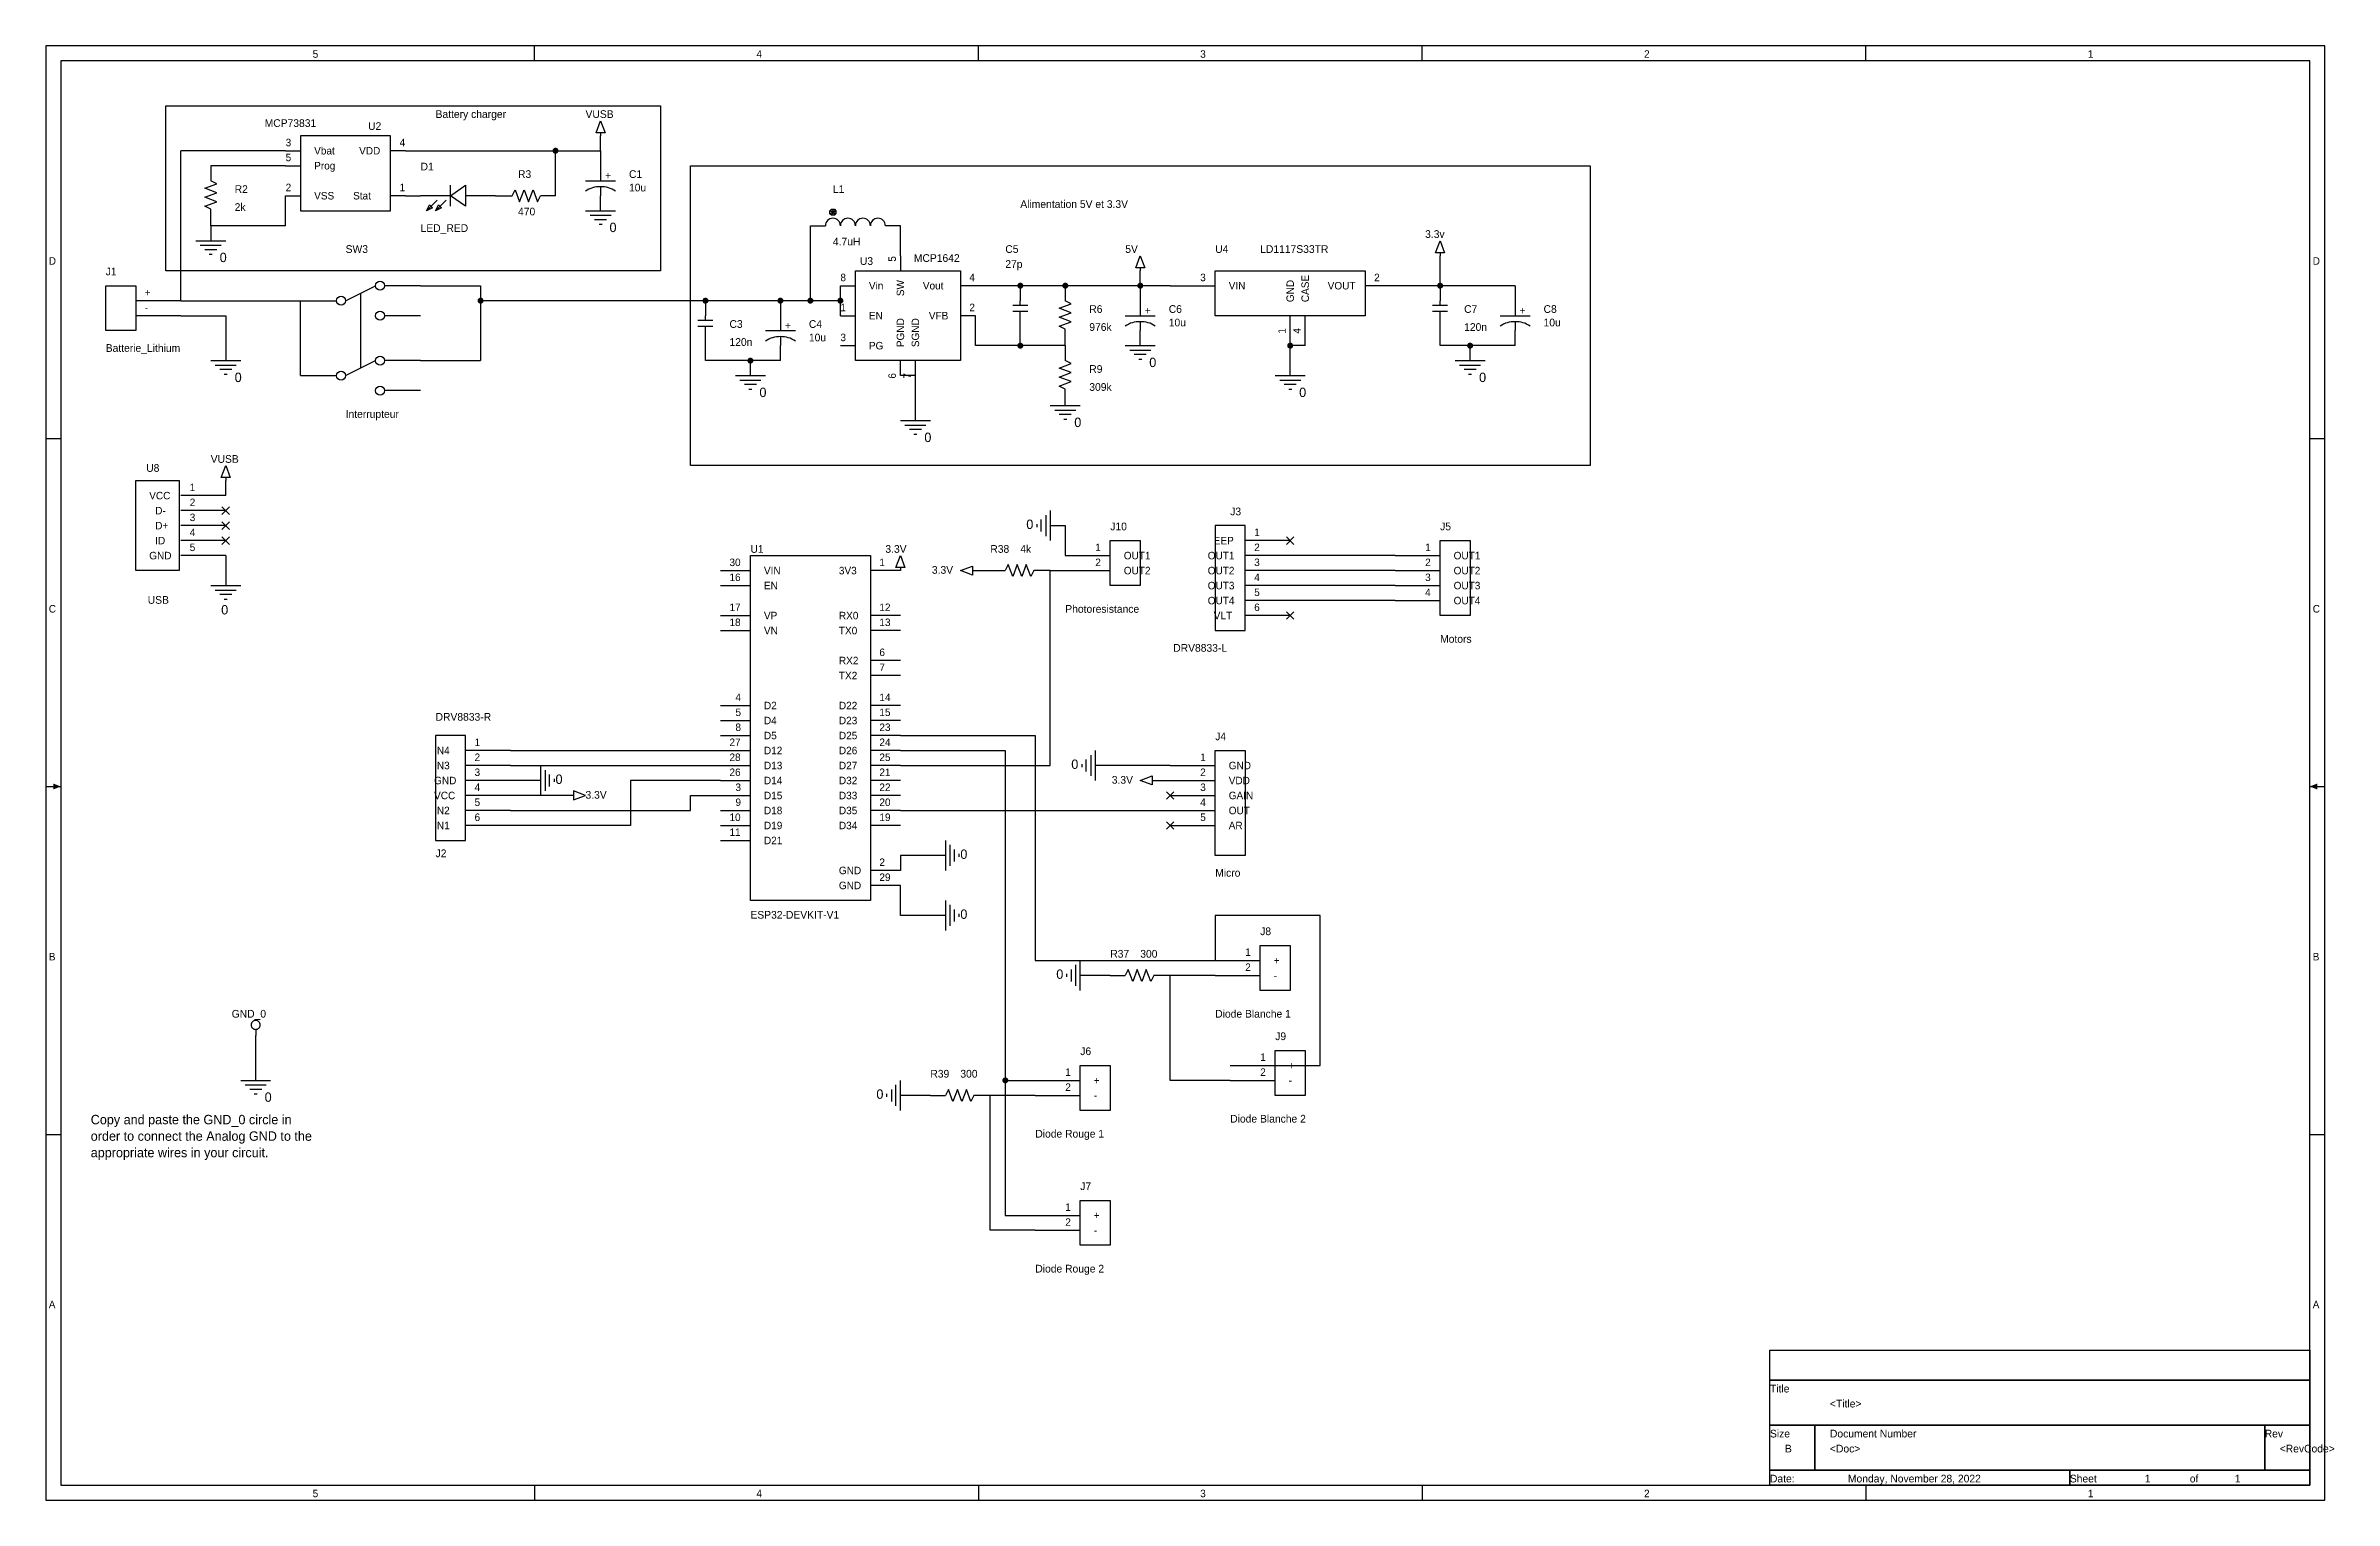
# Model space of a CAD drawing. Extents: x -0.1 to 15.2, y 0.1 to 9.8.
import ezdxf

# ---------------------------------------------------------------- set-up
doc = ezdxf.new("R2010")
doc.units = 0

msp = doc.modelspace()

# ---------------------------------------------------------------- texts
at = {"layer": 'COMMENTS'}
for s, height, p in [('Battery charger', 0.0514, (2.5, 9.3186)), ('Alimentation 5V et 3.3V', 0.0514, (6.4, 8.7186)), ('Copy and paste the GND_0 circle in', 0.0628, (0.2, 2.6072)), ('order to connect the Analog GND to the', 0.0628, (0.2, 2.4972)), ('appropriate wires in your circuit.', 0.0628, (0.2, 2.3872))]:
    msp.add_text(s, height=height, dxfattribs=at).set_placement(p)
at = {"layer": 'PARTS'}
for s, p in [('3', (1.5, 9.13)), ('4', (2.26, 9.13)), ('5', (1.5, 9.03)), ('Vbat', (1.69, 9.075)), ('Prog', (1.69, 8.975)), ('VDD', (1.99, 9.075)), ('2', (1.5, 8.83)), ('1', (2.26, 8.83)), ('VSS', (1.69, 8.775)), ('Stat', (1.95, 8.775)), ('8', (5.2, 8.23)), ('4', (6.06, 8.23)), ('3', (7.6, 8.23)), ('2', (8.76, 8.23)), ('+', (0.56, 8.13)), ('Vin', (5.39, 8.175)), ('Vout', (5.75, 8.175)), ('VIN', (7.79, 8.175)), ('VOUT', (8.45, 8.175)), ('-', (0.56, 8.03)), ('1', (5.2, 8.03)), ('EN', (5.39, 7.975)), ('VFB', (5.79, 7.975)), ('2', (6.06, 8.03)), ('3', (5.2, 7.83)), ('PG', (5.39, 7.775)), ('1', (0.86, 6.83)), ('VCC', (0.59, 6.775)), ('D-', (0.63, 6.675)), ('2', (0.86, 6.73)), ('D+', (0.63, 6.575)), ('4', (0.86, 6.53)), ('3', (0.86, 6.63)), ('1', (7.96, 6.53)), ('GND', (0.59, 6.375)), ('ID', (0.63, 6.475)), ('5', (0.86, 6.43)), ('1', (6.9, 6.43)), ('OUT1', (7.09, 6.375)), ('OUT1', (7.65, 6.375)), ('EEP', (7.69, 6.475)), ('2', (7.96, 6.43)), ('1', (9.1, 6.43)), ('OUT1', (9.29, 6.375)), ('30', (4.46, 6.33)), ('16', (4.46, 6.23)), ('VIN', (4.69, 6.275)), ('3V3', (5.19, 6.275)), ('1', (5.46, 6.33)), ('2', (6.9, 6.33)), ('OUT2', (7.09, 6.275)), ('OUT2', (7.65, 6.275)), ('4', (7.96, 6.23)), ('3', (7.96, 6.33)), ('3', (9.1, 6.23)), ('2', (9.1, 6.33)), ('OUT2', (9.29, 6.275)), ('EN', (4.69, 6.175)), ('OUT3', (7.65, 6.175)), ('OUT4', (7.65, 6.075)), ('5', (7.96, 6.13)), ('4', (9.1, 6.13)), ('OUT3', (9.29, 6.175)), ('OUT4', (9.29, 6.075)), ('17', (4.46, 6.03)), ('18', (4.46, 5.93)), ('VP', (4.69, 5.975)), ('RX0', (5.19, 5.975)), ('12', (5.46, 6.03)), ('13', (5.46, 5.93)), ('VLT', (7.69, 5.975)), ('6', (7.96, 6.03)), ('VN', (4.69, 5.875)), ('TX0', (5.19, 5.875)), ('RX2', (5.19, 5.675)), ('6', (5.46, 5.73)), ('7', (5.46, 5.63)), ('TX2', (5.19, 5.575)), ('4', (4.5, 5.43)), ('5', (4.5, 5.33)), ('D2', (4.69, 5.375)), ('D22', (5.19, 5.375)), ('14', (5.46, 5.43)), ('15', (5.46, 5.33)), ('8', (4.5, 5.23)), ('D4', (4.69, 5.275)), ('D5', (4.69, 5.175)), ('D23', (5.19, 5.275)), ('D25', (5.19, 5.175)), ('23', (5.46, 5.23)), ('IN4', (2.49, 5.075)), ('2', (2.76, 5.03)), ('1', (2.76, 5.13)), ('27', (4.46, 5.13)), ('28', (4.46, 5.03)), ('D12', (4.69, 5.075)), ('D26', (5.19, 5.075)), ('24', (5.46, 5.13)), ('25', (5.46, 5.03)), ('1', (7.6, 5.03)), ('GND', (2.49, 4.875)), ('IN3', (2.49, 4.975)), ('3', (2.76, 4.93)), ('26', (4.46, 4.93)), ('D13', (4.69, 4.975)), ('D14', (4.69, 4.875)), ('D27', (5.19, 4.975)), ('D32', (5.19, 4.875)), ('21', (5.46, 4.93)), ('2', (7.6, 4.93)), ('VDD', (7.79, 4.875)), ('GND', (7.79, 4.975)), ('VCC', (2.49, 4.775)), ('4', (2.76, 4.83)), ('5', (2.76, 4.73)), ('3', (4.5, 4.83)), ('9', (4.5, 4.73)), ('D15', (4.69, 4.775)), ('D33', (5.19, 4.775)), ('22', (5.46, 4.83)), ('20', (5.46, 4.73)), ('4', (7.6, 4.73)), ('3', (7.6, 4.83)), ('GAIN', (7.79, 4.775)), ('IN2', (2.49, 4.675)), ('IN1', (2.49, 4.575)), ('6', (2.76, 4.63)), ('10', (4.46, 4.63)), ('11', (4.46, 4.53)), ('D18', (4.69, 4.675)), ('D19', (4.69, 4.575)), ('D35', (5.19, 4.675)), ('D34', (5.19, 4.575)), ('19', (5.46, 4.63)), ('5', (7.6, 4.63)), ('AR', (7.79, 4.575)), ('OUT', (7.79, 4.675)), ('D21', (4.69, 4.475)), ('GND', (5.19, 4.275)), ('2', (5.46, 4.33)), ('29', (5.46, 4.23)), ('GND', (5.19, 4.175)), ('2', (7.9, 3.63)), ('1', (7.9, 3.73)), ('+', (8.09, 3.675)), ('-', (8.09, 3.575)), ('1', (8, 3.03)), ('1', (6.7, 2.93)), ('+', (6.89, 2.875)), ('2', (8, 2.93)), ('+', (8.19, 2.975)), ('2', (6.7, 2.83)), ('-', (6.89, 2.775)), ('-', (8.19, 2.875)), ('1', (6.7, 2.03)), ('+', (6.89, 1.975)), ('2', (6.7, 1.93)), ('-', (6.89, 1.875))]:
    msp.add_text(s, height=0.05, dxfattribs=at).set_placement(p)
for s, p in [('5', (5.57, 8.36)), ('CASE', (8.325, 8.09)), ('SW', (5.625, 8.13)), ('GND', (8.225, 8.09)), ('PGND', (5.625, 7.79)), ('SGND', (5.725, 7.79)), ('1', (8.17, 7.88)), ('4', (8.27, 7.88)), ('6', (5.57, 7.58)), ('7', (5.67, 7.58))]:
    msp.add_text(s, height=0.05, rotation=90, dxfattribs=at).set_placement(p)
at = {"layer": 'PARTTEXT'}
for s, height, p in [('MCP73831', 0.0514, (1.36, 9.2586)), ('VUSB', 0.0514, (3.5, 9.3186)), ('U2', 0.0514, (2.05, 9.2386)), ('D1', 0.0514, (2.4, 8.9686)), ('R2', 0.0514, (1.16, 8.8186)), ('R3', 0.0514, (3.05, 8.9186)), ('+', 0.0514, (3.63, 8.9086)), ('C1', 0.0514, (3.79, 8.9186)), ('10u', 0.0514, (3.79, 8.8286)), ('L1', 0.0514, (5.15, 8.8186)), ('2k', 0.0514, (1.16, 8.6986)), ('470', 0.0514, (3.05, 8.6686)), ('LED_RED', 0.0514, (2.4, 8.5586)), ('0', 0.0628, (3.66, 8.5572)), ('3.3v', 0.0514, (9.1, 8.5186)), ('0', 0.0628, (1.06, 8.3572)), ('SW3', 0.0514, (1.9, 8.4186)), ('4.7uH', 0.0514, (5.15, 8.4686)), ('MCP1642', 0.0514, (5.69, 8.3586)), ('C5', 0.0514, (6.3, 8.4186)), ('5V', 0.0514, (7.1, 8.4186)), ('U4', 0.0514, (7.7, 8.4186)), ('LD1117S33TR', 0.0514, (8, 8.4186)), ('J1', 0.0514, (0.3, 8.2686)), ('U3', 0.0514, (5.33, 8.3386)), ('27p', 0.0514, (6.3, 8.3186)), ('C3', 0.0514, (4.46, 7.9186)), ('+', 0.0514, (4.83, 7.9086)), ('C4', 0.0514, (4.99, 7.9186)), ('976k', 0.0514, (6.86, 7.8986)), ('R6', 0.0514, (6.86, 8.0186)), ('+', 0.0514, (7.23, 8.0086)), ('C6', 0.0514, (7.39, 8.0186)), ('10u', 0.0514, (7.39, 7.9286)), ('C7', 0.0514, (9.36, 8.0186)), ('120n', 0.0514, (9.36, 7.8986)), ('+', 0.0514, (9.73, 8.0086)), ('C8', 0.0514, (9.89, 8.0186)), ('10u', 0.0514, (9.89, 7.9286)), ('Batterie_Lithium', 0.0514, (0.3, 7.7586)), ('120n', 0.0514, (4.46, 7.7986)), ('10u', 0.0514, (4.99, 7.8286)), ('R9', 0.0514, (6.86, 7.6186)), ('0', 0.0628, (7.26, 7.6572)), ('0', 0.0628, (1.16, 7.5572)), ('0', 0.0628, (4.66, 7.4572)), ('309k', 0.0514, (6.86, 7.4986)), ('0', 0.0628, (8.26, 7.4572)), ('0', 0.0628, (9.46, 7.5572)), ('Interrupteur', 0.0514, (1.9, 7.3186)), ('0', 0.0628, (5.76, 7.1572)), ('0', 0.0628, (6.76, 7.2572)), ('VUSB', 0.0514, (1, 7.0186)), ('U8', 0.0514, (0.57, 6.9586)), ('J3', 0.0514, (7.8, 6.6686)), ('0', 0.0628, (6.44, 6.5772)), ('J10', 0.0514, (7, 6.5686)), ('J5', 0.0514, (9.2, 6.5686)), ('U1', 0.0514, (4.6, 6.4186)), ('3.3V', 0.0514, (5.5, 6.4186)), ('R38', 0.0514, (6.2, 6.4186)), ('4k', 0.0514, (6.4, 6.4186)), ('3.3V', 0.0514, (5.81, 6.2786)), ('USB', 0.0514, (0.58, 6.0786)), ('0', 0.0628, (1.07, 6.0072)), ('Photoresistance', 0.0514, (6.7, 6.0186)), ('DRV8833-L', 0.0514, (7.42, 5.7586)), ('Motors', 0.0514, (9.2, 5.8186)), ('DRV8833-R', 0.0514, (2.5, 5.2986)), ('J4', 0.0514, (7.7, 5.1686)), ('0', 0.0628, (6.74, 4.9772)), ('0', 0.0628, (3.3, 4.8772)), ('3.3V', 0.0514, (7.01, 4.8786)), ('3.3V', 0.0514, (3.5, 4.7786)), ('J2', 0.0514, (2.5, 4.3886)), ('0', 0.0628, (6, 4.3772)), ('Micro', 0.0514, (7.7, 4.2586)), ('ESP32-DEVKIT-V1', 0.0514, (4.6, 3.9786)), ('0', 0.0628, (6, 3.9772)), ('J8', 0.0514, (8, 3.8686)), ('R37', 0.0514, (7, 3.7186)), ('300', 0.0514, (7.2, 3.7186)), ('0', 0.0628, (6.64, 3.5772)), ('GND_0', 0.0514, (1.14, 3.3186)), ('Diode Blanche 1', 0.0514, (7.7, 3.3186)), ('J9', 0.0514, (8.1, 3.1686)), ('J6', 0.0514, (6.8, 3.0686)), ('R39', 0.0514, (5.8, 2.9186)), ('300', 0.0514, (6, 2.9186)), ('0', 0.0628, (1.36, 2.7572)), ('0', 0.0628, (5.44, 2.7772)), ('Diode Blanche 2', 0.0514, (7.8, 2.6186)), ('Diode Rouge 1', 0.0514, (6.5, 2.5186)), ('J7', 0.0514, (6.8, 2.1686)), ('Diode Rouge 2', 0.0514, (6.5, 1.6186)), ('Title', 0.0514, (11.4, 0.8186)), ('Size', 0.0514, (11.4, 0.5186)), ('Document Number', 0.0514, (11.8, 0.5186)), ('Rev', 0.0514, (14.7, 0.5186)), ('Date:', 0.0514, (11.4, 0.2186)), ('Sheet', 0.0514, (13.4, 0.2186)), ('of', 0.0514, (14.2, 0.2186))]:
    msp.add_text(s, height=height, dxfattribs=at).set_placement(p)
at = {"layer": 'TITLE'}
for s, height, p in [('5', 0.05, (1.68, 9.72)), ('4', 0.05, (4.64, 9.72)), ('3', 0.05, (7.6, 9.72)), ('2', 0.05, (10.56, 9.72)), ('1', 0.05, (13.52, 9.72)), ('D', 0.05, (-0.08, 8.34)), ('D', 0.05, (15.02, 8.34)), ('C', 0.05, (-0.08, 6.02)), ('C', 0.05, (15.02, 6.02)), ('B', 0.05, (-0.08, 3.7)), ('B', 0.05, (15.02, 3.7)), ('A', 0.05, (-0.08, 1.38)), ('A', 0.05, (15.02, 1.38)), ('<Title>', 0.0514, (11.8, 0.7186)), ('B', 0.0514, (11.5, 0.4186)), ('<Doc>', 0.0514, (11.8, 0.4186)), ('<RevCode>', 0.0514, (14.8, 0.4186)), ('5', 0.05, (1.68, 0.12)), ('4', 0.05, (4.64, 0.12)), ('3', 0.05, (7.6, 0.12)), ('2', 0.05, (10.56, 0.12)), ('Monday, November 28, 2022', 0.0514, (11.92, 0.2186)), ('1', 0.05, (13.52, 0.12)), ('1', 0.0514, (13.9, 0.2186)), ('1', 0.0514, (14.5, 0.2186))]:
    msp.add_text(s, height=height, dxfattribs=at).set_placement(p)

# ---------------------------------------------------------------- linework, layer by layer
at = {"layer": 'COMMENTS'}
for points in [[(0.7, 9.4), (4, 9.4), (4, 8.3), (0.7, 8.3)], [(4.2, 9), (10.2, 9), (10.2, 7), (4.2, 7)]]:
    msp.add_lwpolyline(points, close=True, dxfattribs=at)
at = {"layer": 'PARTS'}
for p, q in [((1.5, 9.1), (1.6, 9.1)), ((2.3, 9.1), (2.2, 9.1)), ((3.6, 9.1), (3.6, 9)), ((1, 9), (1, 8.9)), ((1.5, 9), (1.6, 9)), ((1.5, 8.8), (1.6, 8.8)), ((2.3, 8.8), (2.2, 8.8)), ((2.3, 8.8), (2.4, 8.8)), ((2.9, 8.8), (2.8, 8.8)), ((2.9, 8.8), (3, 8.8)), ((3.3, 8.8), (3.2, 8.8)), ((3.6, 8.7), (3.6, 8.8)), ((1, 8.6), (1, 8.7)), ((5, 8.6), (5.1, 8.6)), ((5.6, 8.6), (5.5, 8.6)), ((5.6, 8.4), (5.6, 8.3)), ((0.8, 8.1), (0.5, 8.1)), ((1.6, 8.1), (1.84, 8.1)), ((2.4, 8.2), (2.16, 8.2)), ((4.3, 8.1), (4.3, 8)), ((4.8, 8.1), (4.8, 8)), ((5.2, 8.2), (5.3, 8.2)), ((6.1, 8.2), (6, 8.2)), ((6.4, 8.2), (6.4, 8.1)), ((6.7, 8.2), (6.7, 8.1)), ((7.2, 8.2), (7.2, 8.1)), ((7.4, 8.2), (7.7, 8.2)), ((9, 8.2), (8.7, 8.2)), ((9.2, 8.2), (9.2, 8.1)), ((9.7, 8.2), (9.7, 8.1)), ((0.8, 8), (0.5, 8)), ((2.4, 8), (2.16, 8)), ((5.2, 8), (5.3, 8)), ((6.1, 8), (6, 8)), ((6.4, 7.9), (6.4, 8)), ((8.2, 7.9), (8.2, 8)), ((8.3, 7.9), (8.3, 8)), ((9.2, 7.9), (9.2, 8)), ((4.3, 7.8), (4.3, 7.9)), ((4.8, 7.7), (4.8, 7.8)), ((5.2, 7.8), (5.3, 7.8)), ((6.7, 7.8), (6.7, 7.9)), ((6.7, 7.8), (6.7, 7.7)), ((7.2, 7.8), (7.2, 7.9)), ((9.7, 7.8), (9.7, 7.9)), ((2.4, 7.7), (2.16, 7.7)), ((5.6, 7.6), (5.6, 7.7)), ((5.7, 7.6), (5.7, 7.7)), ((1.6, 7.6), (1.84, 7.6)), ((2.4, 7.5), (2.16, 7.5)), ((6.7, 7.4), (6.7, 7.5)), ((1.1, 6.8), (0.8, 6.8)), ((1.125, 6.725), (1.075, 6.675)), ((1.075, 6.725), (1.125, 6.675)), ((1.1, 6.7), (0.8, 6.7)), ((1.1, 6.6), (0.8, 6.6)), ((1.125, 6.625), (1.075, 6.575)), ((1.075, 6.625), (1.125, 6.575)), ((1.1, 6.5), (0.8, 6.5)), ((1.125, 6.525), (1.075, 6.475)), ((1.075, 6.525), (1.125, 6.475)), ((8.2, 6.5), (7.9, 6.5)), ((8.225, 6.525), (8.175, 6.475)), ((8.175, 6.525), (8.225, 6.475)), ((1.1, 6.4), (0.8, 6.4)), ((4.4, 6.3), (4.6, 6.3)), ((5.6, 6.3), (5.4, 6.3)), ((6.2, 6.3), (6.3, 6.3)), ((6.6, 6.3), (6.5, 6.3)), ((6.7, 6.4), (7, 6.4)), ((6.7, 6.3), (7, 6.3)), ((8.2, 6.4), (7.9, 6.4)), ((8.2, 6.3), (7.9, 6.3)), ((8.9, 6.4), (9.2, 6.4)), ((8.9, 6.3), (9.2, 6.3)), ((4.4, 6.2), (4.6, 6.2)), ((8.2, 6.2), (7.9, 6.2)), ((8.9, 6.2), (9.2, 6.2)), ((4.4, 6), (4.6, 6)), ((5.6, 6), (5.4, 6)), ((8.2, 6.1), (7.9, 6.1)), ((8.2, 6), (7.9, 6)), ((8.225, 6.025), (8.175, 5.975)), ((8.175, 6.025), (8.225, 5.975)), ((8.9, 6.1), (9.2, 6.1)), ((4.4, 5.9), (4.6, 5.9)), ((5.6, 5.9), (5.4, 5.9)), ((5.6, 5.7), (5.4, 5.7)), ((5.6, 5.6), (5.4, 5.6)), ((4.4, 5.4), (4.6, 5.4)), ((5.6, 5.4), (5.4, 5.4)), ((4.4, 5.3), (4.6, 5.3)), ((4.4, 5.2), (4.6, 5.2)), ((5.6, 5.3), (5.4, 5.3)), ((5.6, 5.2), (5.4, 5.2)), ((3, 5.1), (2.7, 5.1)), ((4.4, 5.1), (4.6, 5.1)), ((5.6, 5.1), (5.4, 5.1)), ((3, 5), (2.7, 5)), ((3, 4.9), (2.7, 4.9)), ((4.4, 5), (4.6, 5)), ((4.4, 4.9), (4.6, 4.9)), ((5.6, 5), (5.4, 5)), ((5.6, 4.9), (5.4, 4.9)), ((7.4, 5), (7.7, 5)), ((7.4, 4.9), (7.7, 4.9)), ((3, 4.8), (2.7, 4.8)), ((4.4, 4.8), (4.6, 4.8)), ((5.6, 4.8), (5.4, 4.8)), ((7.375, 4.825), (7.425, 4.775)), ((7.425, 4.825), (7.375, 4.775)), ((7.4, 4.8), (7.7, 4.8)), ((3, 4.7), (2.7, 4.7)), ((3, 4.6), (2.7, 4.6)), ((4.4, 4.7), (4.6, 4.7)), ((4.4, 4.6), (4.6, 4.6)), ((5.6, 4.7), (5.4, 4.7)), ((5.6, 4.6), (5.4, 4.6)), ((7.375, 4.625), (7.425, 4.575)), ((7.425, 4.625), (7.375, 4.575)), ((7.4, 4.7), (7.7, 4.7)), ((7.4, 4.6), (7.7, 4.6)), ((4.4, 4.5), (4.6, 4.5)), ((5.6, 4.3), (5.4, 4.3)), ((5.6, 4.2), (5.4, 4.2)), ((7.7, 3.7), (8, 3.7)), ((7, 3.6), (7.1, 3.6)), ((7.4, 3.6), (7.3, 3.6)), ((7.7, 3.6), (8, 3.6)), ((7.8, 3), (8.1, 3)), ((5.8, 2.8), (5.9, 2.8)), ((6.2, 2.8), (6.1, 2.8)), ((6.5, 2.9), (6.8, 2.9)), ((6.5, 2.8), (6.8, 2.8)), ((7.8, 2.9), (8.1, 2.9)), ((6.5, 2), (6.8, 2)), ((6.5, 1.9), (6.8, 1.9))]:
    msp.add_line(p, q, dxfattribs=at)
for points in [[(2.2, 9.2), (1.6, 9.2), (1.6, 8.7), (2.2, 8.7)], [(2.6, 8.8), (2.6, 8.8), (2.7, 8.87), (2.7, 8.73), (2.6, 8.8)], [(2.48, 8.72), (2.48, 8.72), (2.44, 8.7), (2.46, 8.74), (2.48, 8.72)], [(2.54, 8.72), (2.54, 8.72), (2.5, 8.7), (2.52, 8.74), (2.54, 8.72)], [(5.3, 8.3), (6, 8.3), (6, 7.7), (5.3, 7.7)], [(7.7, 8.3), (8.7, 8.3), (8.7, 8), (7.7, 8)], [(0.5, 7.9), (0.3, 7.9), (0.3, 8.2), (0.5, 8.2)], [(0.5, 6.9), (0.79, 6.9), (0.79, 6.3), (0.5, 6.3)], [(7.9, 6.6), (7.7, 6.6), (7.7, 5.9), (7.9, 5.9)], [(7, 6.5), (7.2, 6.5), (7.2, 6.2), (7, 6.2)], [(9.2, 6.5), (9.4, 6.5), (9.4, 6), (9.2, 6)], [(2.7, 5.2), (2.5, 5.2), (2.5, 4.5), (2.7, 4.5)], [(7.7, 5.1), (7.9, 5.1), (7.9, 4.4), (7.7, 4.4)], [(8, 3.8), (8.2, 3.8), (8.2, 3.5), (8, 3.5)], [(8.1, 3.1), (8.3, 3.1), (8.3, 2.8), (8.1, 2.8)], [(6.8, 3), (7, 3), (7, 2.7), (6.8, 2.7)], [(6.8, 2.1), (7, 2.1), (7, 1.8), (6.8, 1.8)]]:
    msp.add_lwpolyline(points, close=True, dxfattribs=at)
for points in [[(3.57, 9.22), (3.6, 9.3)], [(3.63, 9.22), (3.57, 9.22)], [(3.6, 9.3), (3.63, 9.22)], [(3.6, 9.22), (3.6, 9.2)], [(0.96, 8.85), (1.04, 8.88)], [(1.04, 8.88), (1, 8.9)], [(2.6, 8.73), (2.6, 8.87)], [(3.5, 8.9), (3.7, 8.9)], [(3.6, 9), (3.6, 8.9)], [(3.6, 8.86), (3.6, 8.8)], [(1.04, 8.82), (0.96, 8.85)], [(0.96, 8.79), (1.04, 8.82)], [(1.04, 8.76), (0.96, 8.79)], [(0.96, 8.73), (1.04, 8.76)], [(1, 8.71), (0.96, 8.73)], [(1, 8.7), (1, 8.71)], [(2.6, 8.8), (2.4, 8.8)], [(2.45, 8.71), (2.51, 8.77)], [(2.51, 8.71), (2.57, 8.77)], [(2.8, 8.8), (2.7, 8.8)], [(3, 8.8), (3.01, 8.8)], [(3.01, 8.8), (3.03, 8.84)], [(3.03, 8.84), (3.06, 8.76)], [(3.06, 8.76), (3.09, 8.84)], [(3.09, 8.84), (3.12, 8.76)], [(3.12, 8.76), (3.15, 8.84)], [(3.15, 8.84), (3.18, 8.76)], [(3.18, 8.76), (3.2, 8.8)], [(5.13, 8.7), (5.14, 8.71)], [(5.14, 8.71), (5.16, 8.71)], [(5.16, 8.71), (5.14, 8.67)], [(5.14, 8.71), (5.16, 8.67)], [(5.16, 8.71), (5.17, 8.7)], [(3.5, 8.7), (3.7, 8.7)], [(3.53, 8.67), (3.67, 8.67)], [(3.64, 8.64), (3.56, 8.64)], [(3.59, 8.61), (3.61, 8.61)], [(5.13, 8.68), (5.17, 8.7)], [(5.13, 8.68), (5.13, 8.7)], [(5.17, 8.68), (5.13, 8.7)], [(5.14, 8.67), (5.13, 8.68)], [(5.16, 8.67), (5.14, 8.67)], [(5.17, 8.68), (5.16, 8.67)], [(5.17, 8.7), (5.17, 8.68)], [(0.9, 8.5), (1.1, 8.5)], [(0.93, 8.47), (1.07, 8.47)], [(1.04, 8.44), (0.96, 8.44)], [(0.99, 8.41), (1.01, 8.41)], [(7.17, 8.32), (7.2, 8.4)], [(7.2, 8.4), (7.23, 8.32)], [(9.17, 8.42), (9.2, 8.5)], [(9.23, 8.42), (9.17, 8.42)], [(9.2, 8.5), (9.23, 8.42)], [(9.2, 8.42), (9.2, 8.4)], [(7.23, 8.32), (7.17, 8.32)], [(7.2, 8.32), (7.2, 8.3)], [(1.9, 8.1), (2.1, 8.2)], [(2, 8.15), (2, 7.65)], [(6.4, 8.07), (6.4, 8.1)], [(6.74, 8.08), (6.7, 8.1)], [(7.2, 8.1), (7.2, 8)], [(9.2, 8.07), (9.2, 8.1)], [(9.7, 8.1), (9.7, 8)], [(4.25, 7.97), (4.35, 7.97)], [(4.3, 7.97), (4.3, 8)], [(4.8, 8), (4.8, 7.9)], [(6.35, 8.07), (6.45, 8.07)], [(6.35, 8.03), (6.45, 8.03)], [(6.4, 8), (6.4, 8.03)], [(6.66, 8.05), (6.74, 8.08)], [(6.74, 8.02), (6.66, 8.05)], [(6.66, 7.99), (6.74, 8.02)], [(6.74, 7.96), (6.66, 7.99)], [(6.66, 7.93), (6.74, 7.96)], [(7.1, 8), (7.3, 8)], [(7.2, 7.96), (7.2, 7.9)], [(9.15, 8.07), (9.25, 8.07)], [(9.15, 8.03), (9.25, 8.03)], [(9.2, 8), (9.2, 8.03)], [(9.6, 8), (9.8, 8)], [(9.7, 7.96), (9.7, 7.9)], [(4.25, 7.93), (4.35, 7.93)], [(4.3, 7.9), (4.3, 7.93)], [(4.7, 7.9), (4.9, 7.9)], [(4.8, 7.86), (4.8, 7.8)], [(6.7, 7.91), (6.66, 7.93)], [(6.7, 7.9), (6.7, 7.91)], [(7.1, 7.8), (7.3, 7.8)], [(1, 7.7), (1.2, 7.7)], [(1.03, 7.67), (1.17, 7.67)], [(1.14, 7.64), (1.06, 7.64)], [(1.9, 7.6), (2.1, 7.7)], [(6.66, 7.65), (6.74, 7.68)], [(6.74, 7.62), (6.66, 7.65)], [(6.74, 7.68), (6.7, 7.7)], [(7.13, 7.77), (7.27, 7.77)], [(7.24, 7.74), (7.16, 7.74)], [(7.19, 7.71), (7.21, 7.71)], [(9.3, 7.7), (9.5, 7.7)], [(9.33, 7.67), (9.47, 7.67)], [(9.44, 7.64), (9.36, 7.64)], [(1.09, 7.61), (1.11, 7.61)], [(4.5, 7.6), (4.7, 7.6)], [(4.53, 7.57), (4.67, 7.57)], [(4.64, 7.54), (4.56, 7.54)], [(4.59, 7.51), (4.61, 7.51)], [(6.66, 7.59), (6.74, 7.62)], [(6.74, 7.56), (6.66, 7.59)], [(6.66, 7.53), (6.74, 7.56)], [(6.7, 7.51), (6.66, 7.53)], [(6.7, 7.5), (6.7, 7.51)], [(8.1, 7.6), (8.3, 7.6)], [(8.13, 7.57), (8.27, 7.57)], [(8.24, 7.54), (8.16, 7.54)], [(8.19, 7.51), (8.21, 7.51)], [(9.39, 7.61), (9.41, 7.61)], [(6.6, 7.4), (6.8, 7.4)], [(6.63, 7.37), (6.77, 7.37)], [(6.74, 7.34), (6.66, 7.34)], [(5.6, 7.3), (5.8, 7.3)], [(5.63, 7.27), (5.77, 7.27)], [(5.74, 7.24), (5.66, 7.24)], [(5.69, 7.21), (5.71, 7.21)], [(6.69, 7.31), (6.71, 7.31)], [(1.07, 6.92), (1.1, 7)], [(1.13, 6.92), (1.07, 6.92)], [(1.1, 7), (1.13, 6.92)], [(1.1, 6.92), (1.1, 6.9)], [(6.51, 6.61), (6.51, 6.59)], [(6.54, 6.56), (6.54, 6.64)], [(6.57, 6.67), (6.57, 6.53)], [(6.6, 6.7), (6.6, 6.5)], [(4.6, 4.1), (4.6, 6.4)], [(4.6, 6.4), (5.4, 6.4)], [(4.6, 6.3), (4.6, 6.3)], [(5.4, 6.4), (5.4, 4.1)], [(5.4, 6.3), (5.4, 6.3)], [(5.57, 6.32), (5.6, 6.4)], [(5.63, 6.32), (5.57, 6.32)], [(5.6, 6.4), (5.63, 6.32)], [(5.6, 6.32), (5.6, 6.3)], [(6, 6.3), (6.08, 6.33)], [(6.08, 6.27), (6, 6.3)], [(6.08, 6.33), (6.08, 6.27)], [(6.08, 6.3), (6.1, 6.3)], [(6.32, 6.34), (6.3, 6.3)], [(6.35, 6.26), (6.32, 6.34)], [(6.38, 6.34), (6.35, 6.26)], [(6.41, 6.26), (6.38, 6.34)], [(6.44, 6.34), (6.41, 6.26)], [(6.47, 6.26), (6.44, 6.34)], [(6.49, 6.3), (6.47, 6.26)], [(6.5, 6.3), (6.49, 6.3)], [(1, 6.2), (1.2, 6.2)], [(1.03, 6.17), (1.17, 6.17)], [(1.14, 6.14), (1.06, 6.14)], [(1.09, 6.11), (1.11, 6.11)], [(4.6, 6.2), (4.6, 6.2)], [(4.6, 6), (4.6, 6)], [(5.4, 6), (5.4, 6)], [(4.6, 5.9), (4.6, 5.9)], [(5.4, 5.9), (5.4, 5.9)], [(5.4, 5.7), (5.4, 5.7)], [(5.4, 5.6), (5.4, 5.6)], [(4.6, 5.4), (4.6, 5.4)], [(5.4, 5.4), (5.4, 5.4)], [(4.6, 5.3), (4.6, 5.3)], [(4.6, 5.2), (4.6, 5.2)], [(5.4, 5.3), (5.4, 5.3)], [(5.4, 5.2), (5.4, 5.2)], [(4.6, 5.1), (4.6, 5.1)], [(5.4, 5.1), (5.4, 5.1)], [(6.84, 4.96), (6.84, 5.04)], [(6.87, 5.07), (6.87, 4.93)], [(6.9, 5.1), (6.9, 4.9)], [(3.2, 5), (3.2, 4.8)], [(3.23, 4.97), (3.23, 4.83)], [(3.26, 4.86), (3.26, 4.94)], [(3.29, 4.91), (3.29, 4.89)], [(4.6, 5), (4.6, 5)], [(4.6, 4.9), (4.6, 4.9)], [(5.4, 5), (5.4, 5)], [(5.4, 4.9), (5.4, 4.9)], [(6.81, 5.01), (6.81, 4.99)], [(7.2, 4.9), (7.28, 4.93)], [(7.28, 4.87), (7.2, 4.9)], [(7.28, 4.93), (7.28, 4.87)], [(7.28, 4.9), (7.3, 4.9)], [(3.42, 4.8), (3.4, 4.8)], [(3.42, 4.83), (3.42, 4.77)], [(3.5, 4.8), (3.42, 4.83)], [(3.42, 4.77), (3.5, 4.8)], [(4.6, 4.8), (4.6, 4.8)], [(5.4, 4.8), (5.4, 4.8)], [(4.6, 4.7), (4.6, 4.7)], [(4.6, 4.6), (4.6, 4.6)], [(5.4, 4.7), (5.4, 4.7)], [(5.4, 4.6), (5.4, 4.6)], [(4.6, 4.5), (4.6, 4.5)], [(5.9, 4.5), (5.9, 4.3)], [(5.93, 4.47), (5.93, 4.33)], [(5.96, 4.36), (5.96, 4.44)], [(5.4, 4.3), (5.4, 4.3)], [(5.99, 4.41), (5.99, 4.39)], [(5.4, 4.2), (5.4, 4.2)], [(5.4, 4.1), (4.6, 4.1)], [(5.9, 4.1), (5.9, 3.9)], [(5.93, 4.07), (5.93, 3.93)], [(5.96, 3.96), (5.96, 4.04)], [(5.99, 4.01), (5.99, 3.99)], [(6.77, 3.53), (6.77, 3.67)], [(6.8, 3.5), (6.8, 3.7)], [(6.71, 3.59), (6.71, 3.61)], [(6.74, 3.64), (6.74, 3.56)], [(7.12, 3.64), (7.1, 3.6)], [(7.15, 3.56), (7.12, 3.64)], [(7.18, 3.64), (7.15, 3.56)], [(7.21, 3.56), (7.18, 3.64)], [(7.24, 3.64), (7.21, 3.56)], [(7.27, 3.56), (7.24, 3.64)], [(7.29, 3.6), (7.27, 3.56)], [(7.3, 3.6), (7.29, 3.6)], [(1.3, 3.24), (1.3, 3.2)], [(1.2, 2.9), (1.4, 2.9)], [(1.23, 2.87), (1.37, 2.87)], [(1.34, 2.84), (1.26, 2.84)], [(1.29, 2.81), (1.31, 2.81)], [(5.51, 2.79), (5.51, 2.81)], [(5.54, 2.84), (5.54, 2.76)], [(5.57, 2.73), (5.57, 2.87)], [(5.6, 2.7), (5.6, 2.9)], [(5.92, 2.84), (5.9, 2.8)], [(5.95, 2.76), (5.92, 2.84)], [(5.98, 2.84), (5.95, 2.76)], [(6.01, 2.76), (5.98, 2.84)], [(6.04, 2.84), (6.01, 2.76)], [(6.07, 2.76), (6.04, 2.84)], [(6.09, 2.8), (6.07, 2.76)], [(6.1, 2.8), (6.09, 2.8)]]:
    msp.add_lwpolyline(points, dxfattribs=at)
for points in [[(3.6, 8.86, 0.1654), (3.5, 8.83)], [(3.7, 8.83, 0.1654), (3.6, 8.86)], [(5.2, 8.6, 1), (5.1, 8.6)], [(5.3, 8.6, 1), (5.2, 8.6)], [(5.4, 8.6, 1), (5.3, 8.6)], [(5.5, 8.6, 1), (5.4, 8.6)], [(7.2, 7.96, 0.1654), (7.1, 7.93)], [(7.3, 7.93, 0.1654), (7.2, 7.96)], [(9.7, 7.96, 0.1654), (9.6, 7.93)], [(9.8, 7.93, 0.1654), (9.7, 7.96)], [(4.8, 7.86, 0.1654), (4.7, 7.83)], [(4.9, 7.83, 0.1654), (4.8, 7.86)]]:
    msp.add_lwpolyline(points, format="xyb", dxfattribs=at)
msp.add_lwpolyline([(1.33, 3.27, 0.0985), (1.3277, 3.2815, 0.0985), (1.3212, 3.2912, 0.0985), (1.3115, 3.2977, 0.0985), (1.3, 3.3, 0.0985), (1.2885, 3.2977, 0.0985), (1.2788, 3.2912, 0.0985), (1.2723, 3.2815, 0.0985), (1.27, 3.27, 0.0985), (1.2723, 3.2585, 0.0985), (1.2788, 3.2488, 0.0985), (1.2885, 3.2423, 0.0985), (1.3, 3.24, 0.0985), (1.3115, 3.2423, 0.0985), (1.3212, 3.2488, 0.0985), (1.3277, 3.2585, 0.0985)], format="xyb", close=True, dxfattribs=at)
for centre in [(1.87, 8.1), (2.13, 8.2), (2.13, 8), (2.13, 7.7), (1.87, 7.6), (2.13, 7.5)]:
    msp.add_circle(centre, 0.03, dxfattribs=at)
at = {"layer": 'TITLE'}
for points in [[(-0.1, 0.1), (15.1, 0.1), (15.1, 9.8), (-0.1, 9.8)], [(0, 0.2), (15, 0.2), (15, 9.7), (0, 9.7)], [(11.4, 1.1), (15, 1.1), (15, 0.9), (11.4, 0.9)], [(11.4, 0.9), (15, 0.9), (15, 0.6), (11.4, 0.6)], [(11.4, 0.6), (11.7, 0.6), (11.7, 0.3), (11.4, 0.3)], [(11.7, 0.6), (14.7, 0.6), (14.7, 0.3), (11.7, 0.3)], [(14.7, 0.6), (15, 0.6), (15, 0.3), (14.7, 0.3)], [(11.4, 0.3), (13.4, 0.3), (13.4, 0.2), (11.4, 0.2)], [(13.4, 0.3), (15, 0.3), (15, 0.2), (13.4, 0.2)]]:
    msp.add_lwpolyline(points, close=True, dxfattribs=at)
for points in [[(3.16, 9.7), (3.16, 9.8)], [(6.12, 9.7), (6.12, 9.8)], [(9.08, 9.7), (9.08, 9.8)], [(12.04, 9.7), (12.04, 9.8)], [(-0.1, 7.18), (0, 7.18)], [(15, 7.18), (15.1, 7.18)], [(-0.1, 4.86), (0, 4.86)], [(15, 4.86), (15.1, 4.86)], [(-0.1, 2.54), (0, 2.54)], [(15, 2.54), (15.1, 2.54)], [(3.16, 0.2), (3.16, 0.1)], [(6.12, 0.2), (6.12, 0.1)], [(9.08, 0.2), (9.08, 0.1)], [(12.04, 0.2), (12.04, 0.1)]]:
    msp.add_lwpolyline(points, dxfattribs=at)
for points in [[(0, 4.86), (-0.05, 4.88), (-0.05, 4.84), (-0.05, 4.86)], [(0, 4.86), (-0.05, 4.88), (-0.05, 4.84), (-0.05, 4.86)], [(0, 4.86), (-0.05, 4.88), (-0.05, 4.84), (-0.05, 4.86)], [(15, 4.86), (15.05, 4.88), (15.05, 4.84), (15.05, 4.86)], [(15, 4.86), (15.05, 4.88), (15.05, 4.84), (15.05, 4.86)], [(15, 4.86), (15.05, 4.88), (15.05, 4.84), (15.05, 4.86)]]:
    msp.add_solid(points, dxfattribs=at)
at = {"layer": 'WIRE'}
for points in [[(3.6, 9.1), (3.6, 9.2)], [(1.5, 9.1), (0.8, 9.1)], [(0.8, 8.1), (0.8, 9.1)], [(2.3, 9.1), (3.3, 9.1)], [(3.3, 8.8), (3.3, 9.1)], [(3.3, 9.1), (3.6, 9.1)], [(1.5, 9), (1, 9)], [(1.5, 8.6), (1.5, 8.8)], [(1.5, 8.6), (1, 8.6)], [(1, 8.6), (1, 8.5)], [(5, 8.1), (5, 8.6)], [(5.6, 8.4), (5.6, 8.6)], [(9.2, 8.2), (9.2, 8.4)], [(7.2, 8.2), (7.2, 8.3)], [(0.8, 8.1), (1.6, 8.1)], [(1.6, 7.6), (1.6, 8.1)], [(2.4, 8.2), (2.8, 8.2)], [(2.8, 8.2), (2.8, 8.1)], [(4.3, 8.1), (2.8, 8.1)], [(2.8, 8.1), (2.8, 7.7)], [(4.8, 8.1), (4.3, 8.1)], [(5, 8.1), (4.8, 8.1)], [(5.2, 8.1), (5, 8.1)], [(5.2, 8.1), (5.2, 8.2)], [(5.2, 8), (5.2, 8.1)], [(6.4, 8.2), (6.1, 8.2)], [(6.7, 8.2), (6.4, 8.2)], [(7.2, 8.2), (6.7, 8.2)], [(7.4, 8.2), (7.2, 8.2)], [(9.2, 8.2), (9, 8.2)], [(9.7, 8.2), (9.2, 8.2)], [(0.8, 8), (1.1, 8)], [(1.1, 8), (1.1, 7.7)], [(6.1, 7.8), (6.1, 8)], [(4.3, 7.7), (4.3, 7.8)], [(6.4, 7.8), (6.1, 7.8)], [(6.4, 7.8), (6.4, 7.9)], [(6.7, 7.8), (6.4, 7.8)], [(8.2, 7.8), (8.2, 7.9)], [(8.3, 7.8), (8.2, 7.8)], [(8.2, 7.6), (8.2, 7.8)], [(8.3, 7.8), (8.3, 7.9)], [(9.2, 7.8), (9.2, 7.9)], [(9.4, 7.8), (9.2, 7.8)], [(9.7, 7.8), (9.4, 7.8)], [(9.4, 7.7), (9.4, 7.8)], [(2.4, 7.7), (2.8, 7.7)], [(4.6, 7.7), (4.3, 7.7)], [(4.6, 7.6), (4.6, 7.7)], [(4.8, 7.7), (4.6, 7.7)], [(5.7, 7.6), (5.6, 7.6)], [(5.7, 7.3), (5.7, 7.6)], [(1.1, 6.8), (1.1, 6.9)], [(6.6, 6.6), (6.7, 6.6)], [(6.7, 6.6), (6.7, 6.4)], [(1.1, 6.4), (1.1, 6.2)], [(6.1, 6.3), (6.2, 6.3)], [(6.6, 6.3), (6.7, 6.3)], [(6.6, 5), (6.6, 6.3)], [(8.9, 6.4), (8.2, 6.4)], [(8.9, 6.3), (8.2, 6.3)], [(8.9, 6.2), (8.2, 6.2)], [(8.9, 6.1), (8.2, 6.1)], [(5.6, 5.2), (6.5, 5.2)], [(6.5, 5.2), (6.5, 3.7)], [(3, 5.1), (4.4, 5.1)], [(5.6, 5.1), (6.3, 5.1)], [(6.3, 5.1), (6.3, 2.9)], [(3, 5), (4.4, 5)], [(3.2, 4.9), (3, 4.9)], [(4.4, 4.9), (3.8, 4.9)], [(3.8, 4.9), (3.8, 4.6)], [(5.6, 5), (6.6, 5)], [(7.4, 5), (6.9, 5)], [(7.3, 4.9), (7.4, 4.9)], [(3.4, 4.8), (3, 4.8)], [(4.2, 4.7), (4.2, 4.8)], [(4.2, 4.8), (4.4, 4.8)], [(3, 4.7), (4.2, 4.7)], [(3.8, 4.6), (3, 4.6)], [(5.6, 4.7), (7.4, 4.7)], [(5.9, 4.4), (5.6, 4.4)], [(5.6, 4.4), (5.6, 4.3)], [(5.6, 4), (5.6, 4.2)], [(5.9, 4), (5.6, 4)], [(8.4, 4), (7.7, 4)], [(7.7, 4), (7.7, 3.7)], [(8.4, 3), (8.4, 4)], [(6.5, 3.7), (7.7, 3.7)], [(7, 3.6), (6.8, 3.6)], [(7.7, 3.6), (7.4, 3.6)], [(7.4, 2.9), (7.4, 3.6)], [(1.3, 2.9), (1.3, 3.2)], [(7.8, 3), (8.4, 3)], [(5.8, 2.8), (5.6, 2.8)], [(6.5, 2.8), (6.2, 2.8)], [(6.2, 1.9), (6.2, 2.8)], [(6.3, 2.9), (6.5, 2.9)], [(6.3, 2.9), (6.3, 2)], [(7.8, 2.9), (7.4, 2.9)], [(6.3, 2), (6.5, 2)], [(6.5, 1.9), (6.2, 1.9)]]:
    msp.add_lwpolyline(points, dxfattribs=at)
at = {"layer": 'WIRE', "const_width": 0.02}
for points in [[(3.29, 9.1, 1), (3.31, 9.1, 1)], [(2.79, 8.1, 1), (2.81, 8.1, 1)], [(4.29, 8.1, 1), (4.31, 8.1, 1)], [(4.79, 8.1, 1), (4.81, 8.1, 1)], [(4.99, 8.1, 1), (5.01, 8.1, 1)], [(5.19, 8.1, 1), (5.21, 8.1, 1)], [(6.39, 8.2, 1), (6.41, 8.2, 1)], [(6.69, 8.2, 1), (6.71, 8.2, 1)], [(7.19, 8.2, 1), (7.21, 8.2, 1)], [(9.19, 8.2, 1), (9.21, 8.2, 1)], [(6.39, 7.8, 1), (6.41, 7.8, 1)], [(8.19, 7.8, 1), (8.21, 7.8, 1)], [(9.39, 7.8, 1), (9.41, 7.8, 1)], [(4.59, 7.7, 1), (4.61, 7.7, 1)], [(6.29, 2.9, 1), (6.31, 2.9, 1)]]:
    msp.add_lwpolyline(points, format="xyb", close=True, dxfattribs=at)

msp.set_redraw_order([(e.dxf.handle, doc.entitydb.next_handle()) for e in msp.query("TEXT MTEXT ATTDEF DIMENSION ARC_DIMENSION")])  # texts and dimensions are drawn at this point

doc.saveas('drawing.dxf')
